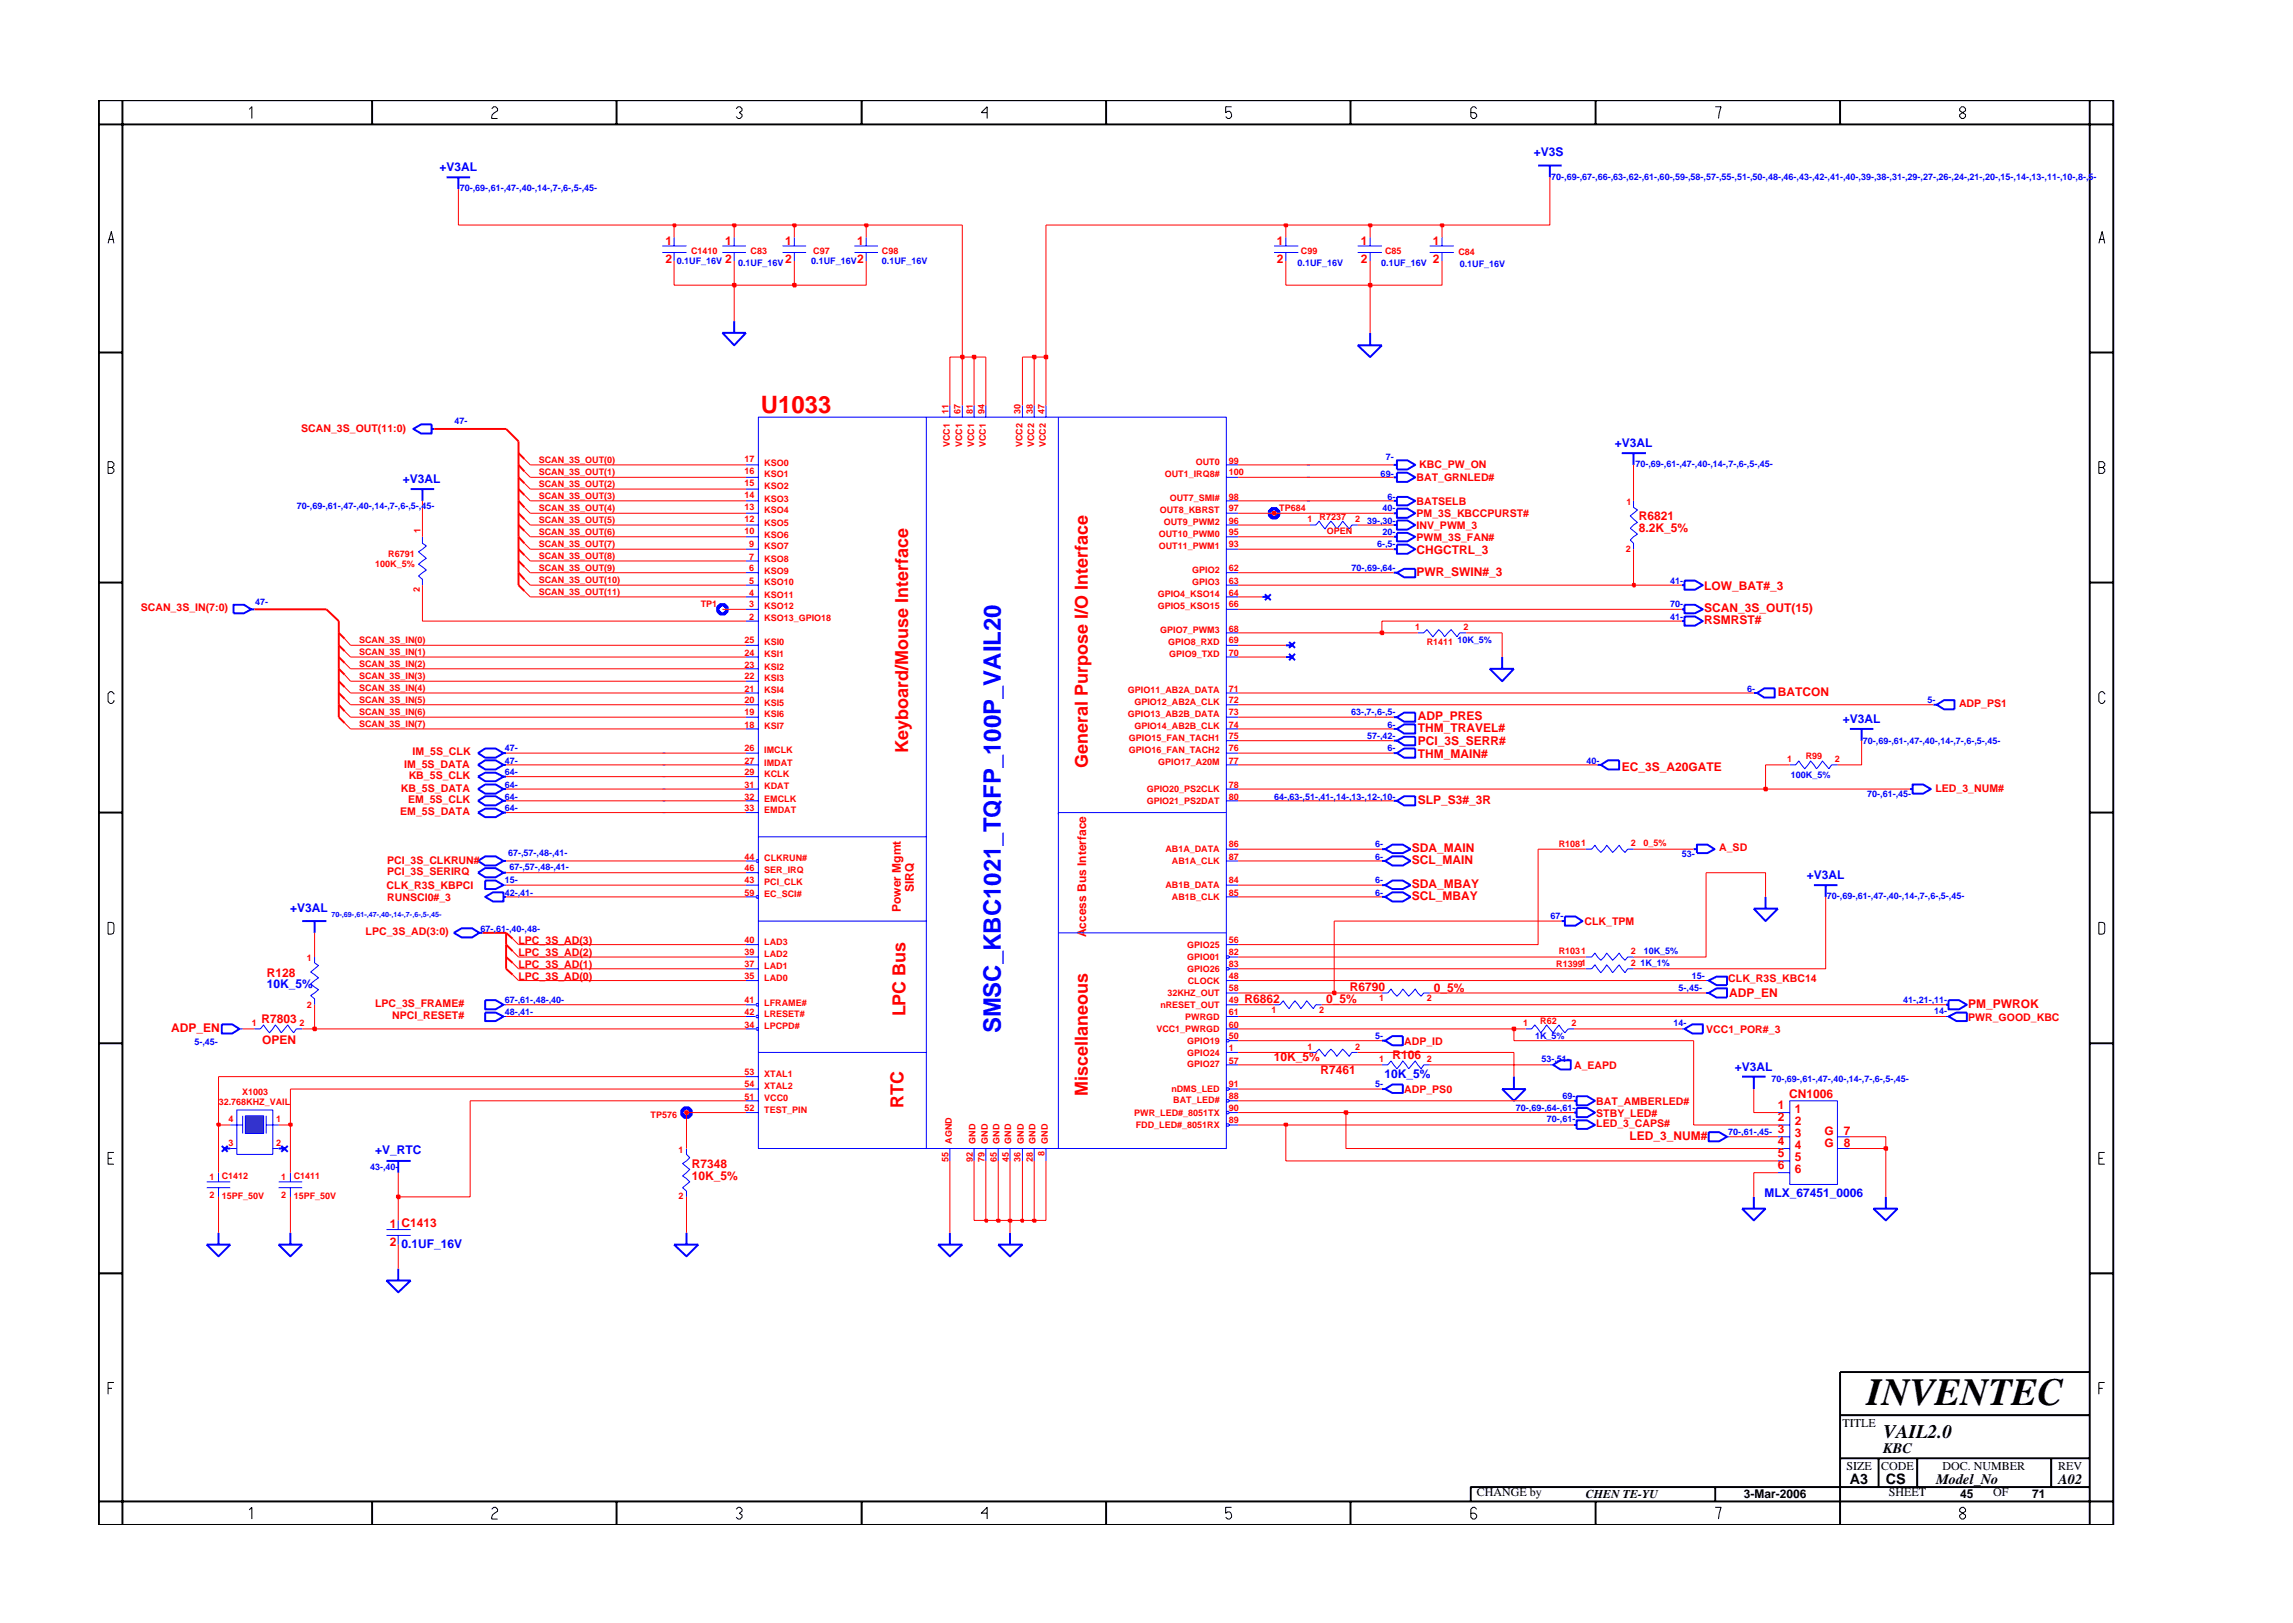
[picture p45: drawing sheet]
<svg xmlns="http://www.w3.org/2000/svg" width="297mm" height="210mm" viewBox="0 0 297 210" stroke-linecap="round" stroke-linejoin="round" font-family="sans-serif">
<defs><g id="words">
<text font-size="5" x="241.8" y="182">INVENTEC</text>
<text font-size="3.1" fill="#f00" x="98.6" y="53.5">U1033</text>
<text font-size="3.1" fill="#00f" x="129.7" y="133.9" transform="rotate(-90 129.7 133.9)">SMSC_KBC1021_TQFP_100P_VAIL20</text>
<text font-size="2.5" x="244" y="186.3">VAIL2.0</text>
<g font-size="2.3" fill="#f00">
<text x="117.6" y="97.6" transform="rotate(-90 117.6 97.6)">Keyboard/Mouse Interface</text>
<text x="140.9" y="99.4" transform="rotate(-90 140.9 99.4)">General Purpose I/O Interface</text>
<text x="117.3" y="131.7" transform="rotate(-90 117.3 131.7)">LPC Bus</text>
<text x="117" y="143.5" transform="rotate(-90 117 143.5)">RTC</text>
<text x="140.9" y="142" transform="rotate(-90 140.9 142)">Miscellaneous</text>
</g>
<g font-size="1.9">
<text x="244" y="188.2">KBC</text>
<text x="239.6" y="192.2">A3</text>
<text x="244.3" y="192.3">CS</text>
<text x="250.8" y="192.2">Model_No</text>
<text x="266.6" y="192.2">A02</text>
</g>
<g font-size="1.6" fill="#00f">
<text x="56.9" y="22.2">+V3AL</text>
<text x="198.7" y="20.3">+V3S</text>
<text x="209.2" y="57.9">+V3AL</text>
<text x="52.2" y="62.6">+V3AL</text>
<text x="238.7" y="93.7">+V3AL</text>
<text x="234.1" y="113.8">+V3AL</text>
<text x="37.6" y="118.1">+V3AL</text>
<text x="34.6" y="128">10K_5%</text>
<text x="179.3" y="139.6">10K_5%</text>
<text x="224.7" y="138.7">+V3AL</text>
<text x="48.6" y="149.5">+V_RTC</text>
<text x="228.6" y="155.1">MLX_67451_0006</text>
<text x="52" y="161.7">0.1UF_16V</text>
</g>
<g font-size="1.6" fill="#f00">
<text x="86.2" y="31.7">1</text>
<text x="86.2" y="34.1">2</text>
<text x="93.9" y="31.7">1</text>
<text x="93.9" y="34.1">2</text>
<text x="101.7" y="31.7">1</text>
<text x="101.7" y="34.1">2</text>
<text x="111" y="31.7">1</text>
<text x="111" y="34.1">2</text>
<text x="165.4" y="31.7">1</text>
<text x="165.4" y="34.1">2</text>
<text x="176.3" y="31.7">1</text>
<text x="176.3" y="34.1">2</text>
<text x="185.6" y="31.7">1</text>
<text x="185.6" y="34.1">2</text>
<text x="183.5" y="71.7">CHGCTRL_3</text>
<text x="212.3" y="67.4">R6821</text>
<text x="212.3" y="68.9">8.2K_5%</text>
<text x="183.5" y="74.6">PWR_SWIN#_3</text>
<text x="220.8" y="76.4">LOW_BAT#_3</text>
<text x="220.8" y="80.9">RSMRST#</text>
<text x="220.8" y="79.3">SCAN_3S_OUT(15)</text>
<text x="183.7" y="93.2">ADP_PRES</text>
<text x="183.7" y="94.8">THM_TRAVEL#</text>
<text x="230.3" y="90.2">BATCON</text>
<text x="183.7" y="96.5">PCI_3S_SERR#</text>
<text x="183.7" y="98.1">THM_MAIN#</text>
<text x="210.1" y="99.8">EC_3S_A20GATE</text>
<text x="183.7" y="104.2">SLP_S3#_3R</text>
<text x="182.9" y="110.3">SDA_MAIN</text>
<text x="182.9" y="111.9">SCL_MAIN</text>
<text x="116.7" y="118.1" transform="rotate(-90 116.7 118.1)">Power Mgmt</text>
<text x="118.4" y="115.6" transform="rotate(-90 118.4 115.6)">SIRQ</text>
<text x="182.9" y="115">SDA_MBAY</text>
<text x="182.9" y="116.6">SCL_MBAY</text>
<text x="140.7" y="121.4" transform="rotate(-90 140.7 121.4)">Access Bus Interface</text>
<text x="34.6" y="126.5">R128</text>
<text x="161.2" y="130">R6862</text>
<text x="171.8" y="130">0_5%</text>
<text x="174.9" y="128.4">R6790</text>
<text x="185.7" y="128.5">0_5%</text>
<text x="224" y="129.1">ADP_EN</text>
<text x="255" y="130.6">PM_PWROK</text>
<text x="22.2" y="133.7">ADP_EN</text>
<text x="33.9" y="132.5">R7803</text>
<text x="34" y="135.2">OPEN</text>
<text x="165" y="137.4">10K_5%</text>
<text x="180.4" y="137.2">R106</text>
<text x="171.1" y="139.1">R7461</text>
<text x="230.3" y="143.7">1</text>
<text x="231.8" y="142.3">CN1006</text>
<text x="211.1" y="147.7">LED_3_NUM#</text>
<text x="230.3" y="145.2">2</text>
<text x="230.3" y="146.7">3</text>
<text x="230.3" y="148.3">4</text>
<text x="230.3" y="149.9">5</text>
<text x="232.5" y="144.1">1</text>
<text x="232.5" y="145.7">2</text>
<text x="232.5" y="147.3">3</text>
<text x="232.5" y="148.8">4</text>
<text x="236.3" y="147.1">G</text>
<text x="236.3" y="148.6">G</text>
<text x="238.9" y="147.1">7</text>
<text x="238.9" y="148.6">8</text>
<text x="89.6" y="151.3">R7348</text>
<text x="89.6" y="152.9">10K_5%</text>
<text x="230.3" y="151.5">6</text>
<text x="232.5" y="150.4">5</text>
<text x="232.5" y="151.9">6</text>
<text x="50.5" y="159.1">1 C1413</text>
<text x="50.5" y="161.4">2</text>
</g>
<g font-size="1.6">
<text x="238.7" y="184.8">TITLE</text>
<text x="239.2" y="190.4">SIZE</text>
<text x="243.7" y="190.4">CODE</text>
<text x="251.6" y="190.4">DOC. NUMBER</text>
<text x="266.6" y="190.4">REV</text>
<text x="191.3" y="193.9">CHANGE by</text>
<text x="205.4" y="194.1">CHEN TE-YU</text>
<text x="225.9" y="194.1">3-Mar-2006</text>
<text x="244.7" y="193.9">SHEET</text>
<text x="253.9" y="194.1">45</text>
<text x="258.2" y="193.9">OF</text>
<text x="263.3" y="194.1">71</text>
</g>
<g font-size="1.4" fill="#f00">
<text x="39" y="55.9">SCAN_3S_OUT(11:0)</text>
<text x="183.5" y="65.4">BATSELB</text>
<text x="183.5" y="62.3">BAT_GRNLED#</text>
<text x="183.8" y="60.6">KBC_PW_ON</text>
<text x="183.5" y="67">PM_3S_KBCCPURST#</text>
<text x="183.5" y="68.5">INV_PWM_3</text>
<text x="183.5" y="70.1">PWM_3S_FAN#</text>
<text x="18.2" y="79.2">SCAN_3S_IN(7:0)</text>
<text x="253.8" y="91.6">ADP_PS1</text>
<text x="52.4" y="99.4">IM_5S_DATA</text>
<text x="52.9" y="101">KB_5S_CLK</text>
<text x="53.5" y="97.8">IM_5S_CLK</text>
<text x="51.8" y="105.6">EM_5S_DATA</text>
<text x="51.9" y="102.6">KB_5S_DATA</text>
<text x="52.9" y="104.1">EM_5S_CLK</text>
<text x="250.7" y="102.6">LED_3_NUM#</text>
<text x="50.2" y="111.9">PCI_3S_CLKRUN#</text>
<text x="50.2" y="113.4">PCI_3S_SERIRQ</text>
<text x="222.7" y="110.3">A_SD</text>
<text x="50.1" y="115.2">CLK_R3S_KBPCI</text>
<text x="50.2" y="116.7">RUNSCI0#_3</text>
<text x="205.3" y="119.8">CLK_TPM</text>
<text x="47.4" y="121.1">LPC_3S_AD(3:0)</text>
<text x="67.2" y="122.3">LPC_3S_AD(3)</text>
<text x="67.2" y="123.9">LPC_3S_AD(2)</text>
<text x="67.2" y="125.4">LPC_3S_AD(1)</text>
<text x="48.6" y="130.5">LPC_3S_FRAME#</text>
<text x="67.2" y="126.9">LPC_3S_AD(0)</text>
<text x="223.9" y="127.2">CLK_R3S_KBC14</text>
<text x="50.8" y="132">NPCI_RESET#</text>
<text x="181.9" y="135.3">ADP_ID</text>
<text x="221" y="133.8">VCC1_POR#_3</text>
<text x="255" y="132.3">PWR_GOOD_KBC</text>
<text x="181.9" y="141.6">ADP_PS0</text>
<text x="203.9" y="138.5">A_EAPD</text>
<text x="206.8" y="143.1">BAT_AMBERLED#</text>
<text x="206.8" y="146">LED_3_CAPS#</text>
<text x="206.8" y="144.6">STBY_LED#</text>
</g>
<g font-size="1.2" fill="#00f">
<text x="200.9" y="23.3">70-,69-,67-,66-,63-,62-,61-,60-,59-,58-,57-,55-,51-,50-,48-,46-,43-,42-,41-,40-,39-,38-,31-,29-,27-,26-,24-,21-,20-,15-,14-,13-,11-,10-,8-,5-</text>
<text x="59.5" y="24.8">70-,69-,61-,47-,40-,14-,7-,6-,5-,45-</text>
<text x="87.7" y="34.2">0.1UF_16V</text>
<text x="95.6" y="34.5">0.1UF_16V</text>
<text x="105.1" y="34.2">0.1UF_16V</text>
<text x="114.2" y="34.1">0.1UF_16V</text>
<text x="168.1" y="34.5">0.1UF_16V</text>
<text x="178.9" y="34.4">0.1UF_16V</text>
<text x="189.1" y="34.6">0.1UF_16V</text>
<text x="58.9" y="55">47-</text>
<text x="179.5" y="59.6">7-</text>
<text x="38.5" y="65.9">70-,69-,61-,47-,40-,14-,7-,6-,5-,45-</text>
<text x="178.9" y="61.8">69-</text>
<text x="179.8" y="64.7">6-</text>
<text x="211.9" y="60.5">70-,69-,61-,47-,40-,14-,7-,6-,5-,45-</text>
<text x="177.1" y="67.8">39-,30-</text>
<text x="178.4" y="70.9">6-,5-</text>
<text x="179.1" y="66.2">40-</text>
<text x="179.1" y="69.4">20-</text>
<text x="175.1" y="74">70-,69-,64-</text>
<text x="216.4" y="75.6">41-</text>
<text x="33.1" y="78.3">47-</text>
<text x="188.8" y="83.3">10K_5%</text>
<text x="216.4" y="80.3">41-</text>
<text x="216.4" y="78.7">70-</text>
<text x="226.3" y="89.6">6-</text>
<text x="175" y="92.7">63-,7-,6-,5-</text>
<text x="177.1" y="95.8">57-,42-</text>
<text x="179.8" y="94.3">6-</text>
<text x="249.7" y="91.1">5-</text>
<text x="65.4" y="97.3">47-</text>
<text x="65.4" y="100.4">64-</text>
<text x="65.4" y="98.9">47-</text>
<text x="179.8" y="97.3">6-</text>
<text x="205.5" y="98.9">40-</text>
<text x="232" y="100.8">100K_5%</text>
<text x="241.3" y="96.3">70-,69-,61-,47-,40-,14-,7-,6-,5-,45-</text>
<text x="65.4" y="103.6">64-</text>
<text x="65.4" y="102.1">64-</text>
<text x="65.4" y="105.1">64-</text>
<text x="165.1" y="103.6">64-,63-,51-,41-,14-,13-,12-,10-</text>
<text x="241.9" y="103.3">70-,61-,45-</text>
<text x="65.8" y="110.9">67-,57-,48-,41-</text>
<text x="66" y="112.8">67-,57-,48-,41-</text>
<text x="178.1" y="111.4">6-</text>
<text x="178.1" y="109.8">6-</text>
<text x="217.9" y="111.1">53-</text>
<text x="65.4" y="116">42-,41-</text>
<text x="65.4" y="114.4">15-</text>
<text x="178.1" y="114.4">6-</text>
<text x="178.1" y="116">6-</text>
<text x="200.9" y="119.1">67-</text>
<text x="236.7" y="116.5">70-,69-,61-,47-,40-,14-,7-,6-,5-,45-</text>
<text x="62.3" y="120.7">67-,61-,40-,48-</text>
<text x="212.5" y="125.1">1K_1%</text>
<text x="212.9" y="123.6">10K_5%</text>
<text x="65.4" y="130">67-,61-,48-,40-</text>
<text x="65.4" y="131.5">48-,41-</text>
<text x="217.5" y="128.4">5-,45-</text>
<text x="219.1" y="126.8">15-</text>
<text x="246.6" y="130">41-,21-,11-</text>
<text x="250.6" y="131.4">14-</text>
<text x="25.2" y="135.4">5-,45-</text>
<text x="178.1" y="134.6">5-</text>
<text x="198.9" y="134.6">1K_5%</text>
<text x="199.7" y="137.5">53-,51-</text>
<text x="216.8" y="132.9">14-</text>
<text x="178.1" y="140.8">5-</text>
<text x="196.4" y="144">70-,69-,64-,61-</text>
<text x="202.4" y="142.4">69-</text>
<text x="229.5" y="140.2">70-,69-,61-,47-,40-,14-,7-,6-,5-,45-</text>
<text x="200.4" y="145.3">70-,61-</text>
<text x="223.9" y="147.1">70-,61-,45-</text>
<text x="48" y="151.5">43-,40-</text>
</g>
<g font-size="1.2" fill="#f00">
<text x="89.5" y="33">C1410</text>
<text x="97.2" y="32.9">C83</text>
<text x="105.4" y="33">C97</text>
<text x="114.2" y="32.9">C98</text>
<text x="168.5" y="33">C99</text>
<text x="179.4" y="33">C85</text>
<text x="188.9" y="33">C84</text>
<text x="122.9" y="53.6" transform="rotate(-90 122.9 53.6)">11</text>
<text x="124.4" y="53.6" transform="rotate(-90 124.4 53.6)">67</text>
<text x="126" y="53.6" transform="rotate(-90 126 53.6)">81</text>
<text x="127.5" y="53.6" transform="rotate(-90 127.5 53.6)">94</text>
<text x="132.2" y="53.6" transform="rotate(-90 132.2 53.6)">30</text>
<text x="133.8" y="53.6" transform="rotate(-90 133.8 53.6)">38</text>
<text x="135.3" y="53.6" transform="rotate(-90 135.3 53.6)">47</text>
<text x="69.8" y="60">SCAN_3S_OUT(0)</text>
<text x="96.5" y="59.9">17</text>
<text x="123" y="57.9" transform="rotate(-90 123 57.9)">VCC1</text>
<text x="124.7" y="57.9" transform="rotate(-90 124.7 57.9)">VCC1</text>
<text x="126.2" y="57.9" transform="rotate(-90 126.2 57.9)">VCC1</text>
<text x="127.7" y="57.9" transform="rotate(-90 127.7 57.9)">VCC1</text>
<text x="132.4" y="57.9" transform="rotate(-90 132.4 57.9)">VCC2</text>
<text x="134" y="57.9" transform="rotate(-90 134 57.9)">VCC2</text>
<text x="135.5" y="57.9" transform="rotate(-90 135.5 57.9)">VCC2</text>
<text x="69.8" y="61.5">SCAN_3S_OUT(1)</text>
<text x="69.8" y="63.1">SCAN_3S_OUT(2)</text>
<text x="69.8" y="64.6">SCAN_3S_OUT(3)</text>
<text x="96.5" y="61.4">16</text>
<text x="96.5" y="62.9">15</text>
<text x="96.5" y="64.5">14</text>
<text x="99" y="60.3">KSO0</text>
<text x="99" y="61.9">KSO1</text>
<text x="99" y="63.4">KSO2</text>
<text x="99" y="65">KSO3</text>
<text x="150.9" y="61.8">OUT1_IRQ8#</text>
<text x="151.5" y="64.9">OUT7_SMI#</text>
<text x="154.9" y="60.2">OUT0</text>
<text x="159.2" y="60.1">99</text>
<text x="159.2" y="61.6">100</text>
<text x="159.2" y="64.7">98</text>
<text x="210.7" y="65.5">1</text>
<text x="54.5" y="69.1" transform="rotate(-90 54.5 69.1)">1</text>
<text x="69.8" y="66.2">SCAN_3S_OUT(4)</text>
<text x="69.8" y="67.8">SCAN_3S_OUT(5)</text>
<text x="69.8" y="69.3">SCAN_3S_OUT(6)</text>
<text x="69.8" y="70.8">SCAN_3S_OUT(7)</text>
<text x="96.5" y="69.2">10</text>
<text x="96.5" y="66.1">13</text>
<text x="96.5" y="67.7">12</text>
<text x="97.1" y="70.9">9</text>
<text x="99" y="68.1">KSO5</text>
<text x="99" y="69.6">KSO6</text>
<text x="99" y="71.2">KSO7</text>
<text x="99" y="66.5">KSO4</text>
<text x="150.1" y="69.5">OUT10_PWM0</text>
<text x="150.1" y="71.1">OUT11_PWM1</text>
<text x="150.2" y="66.5">OUT8_KBRST</text>
<text x="150.8" y="68">OUT9_PWM2</text>
<text x="159.2" y="69.4">95</text>
<text x="159.2" y="70.9">93</text>
<text x="159.2" y="66.2">97</text>
<text x="159.2" y="67.8">96</text>
<text x="165.7" y="66.2">TP684</text>
<text x="169.4" y="67.7">1</text>
<text x="170.9" y="67.4">R7237</text>
<text x="171.9" y="69.1">OPEN</text>
<text x="175.5" y="67.7">2</text>
<text x="210.6" y="71.5">2</text>
<text x="48.6" y="73.5">100K_5%</text>
<text x="50.3" y="72.1">R6791</text>
<text x="54.4" y="76.7" transform="rotate(-90 54.4 76.7)">2</text>
<text x="69.8" y="72.4">SCAN_3S_OUT(8)</text>
<text x="69.8" y="73.9">SCAN_3S_OUT(9)</text>
<text x="69.8" y="75.5">SCAN_3S_OUT(10)</text>
<text x="69.8" y="77.1">SCAN_3S_OUT(11)</text>
<text x="97.1" y="72.5">7</text>
<text x="97.1" y="74">6</text>
<text x="97.1" y="75.6">5</text>
<text x="97.1" y="77.2">4</text>
<text x="99" y="72.8">KSO8</text>
<text x="99" y="74.3">KSO9</text>
<text x="99" y="75.8">KSO10</text>
<text x="99" y="77.4">KSO11</text>
<text x="150" y="77.3">GPIO4_KSO14</text>
<text x="154.5" y="75.8">GPIO3</text>
<text x="154.5" y="74.2">GPIO2</text>
<text x="159.2" y="75.6">63</text>
<text x="159.2" y="77.2">64</text>
<text x="159.2" y="74">62</text>
<text x="46.5" y="83.3">SCAN_3S_IN(0)</text>
<text x="90.8" y="78.7">TP1</text>
<text x="96.5" y="83.3">25</text>
<text x="97.1" y="78.7">3</text>
<text x="97.1" y="80.3">2</text>
<text x="99" y="79">KSO12</text>
<text x="99" y="80.5">KSO13_GPIO18</text>
<text x="99" y="83.6">KSI0</text>
<text x="150" y="78.9">GPIO5_KSO15</text>
<text x="150.3" y="82">GPIO7_PWM3</text>
<text x="151.3" y="83.6">GPIO8_RXD</text>
<text x="159.2" y="78.7">66</text>
<text x="159.2" y="81.8">68</text>
<text x="159.2" y="83.3">69</text>
<text x="183.3" y="81.6">1</text>
<text x="184.8" y="83.5">R1411</text>
<text x="189.6" y="81.6">2</text>
<text x="46.5" y="84.9">SCAN_3S_IN(1)</text>
<text x="46.5" y="86.4">SCAN_3S_IN(2)</text>
<text x="46.5" y="87.9">SCAN_3S_IN(3)</text>
<text x="46.5" y="89.5">SCAN_3S_IN(4)</text>
<text x="96.5" y="84.9">24</text>
<text x="96.5" y="86.5">23</text>
<text x="96.5" y="88">22</text>
<text x="96.5" y="89.6">21</text>
<text x="99" y="85.1">KSI1</text>
<text x="99" y="86.7">KSI2</text>
<text x="99" y="88.3">KSI3</text>
<text x="99" y="89.8">KSI4</text>
<text x="146.1" y="89.8">GPIO11_AB2A_DATA</text>
<text x="151.5" y="85.1">GPIO9_TXD</text>
<text x="159.2" y="84.9">70</text>
<text x="159.2" y="89.6">71</text>
<text x="46.5" y="92.6">SCAN_3S_IN(6)</text>
<text x="46.5" y="94.2">SCAN_3S_IN(7)</text>
<text x="46.5" y="91">SCAN_3S_IN(5)</text>
<text x="96.5" y="94.3">18</text>
<text x="96.5" y="91.1">20</text>
<text x="96.5" y="92.7">19</text>
<text x="99" y="94.4">KSI7</text>
<text x="99" y="91.4">KSI5</text>
<text x="99" y="92.9">KSI6</text>
<text x="146.1" y="92.9">GPIO13_AB2B_DATA</text>
<text x="146.2" y="96">GPIO15_FAN_TACH1</text>
<text x="146.9" y="91.3">GPIO12_AB2A_CLK</text>
<text x="146.9" y="94.4">GPIO14_AB2B_CLK</text>
<text x="159.2" y="91.1">72</text>
<text x="159.2" y="92.7">73</text>
<text x="159.2" y="94.3">74</text>
<text x="159.2" y="95.8">75</text>
<text x="96.5" y="97.3">26</text>
<text x="96.5" y="98.9">27</text>
<text x="96.5" y="100.4">29</text>
<text x="99" y="97.6">IMCLK</text>
<text x="99" y="99.2">IMDAT</text>
<text x="99" y="100.7">KCLK</text>
<text x="146.2" y="97.6">GPIO16_FAN_TACH2</text>
<text x="150.1" y="99.1">GPIO17_A20M</text>
<text x="159.2" y="97.3">76</text>
<text x="159.2" y="98.9">77</text>
<text x="231.5" y="98.7">1</text>
<text x="233.9" y="98.3">R99</text>
<text x="237.7" y="98.7">2</text>
<text x="96.5" y="102.1">31</text>
<text x="96.5" y="103.6">32</text>
<text x="96.5" y="105.1">33</text>
<text x="99" y="102.2">KDAT</text>
<text x="99" y="103.8">EMCLK</text>
<text x="99" y="105.4">EMDAT</text>
<text x="148.6" y="102.6">GPIO20_PS2CLK</text>
<text x="148.6" y="104.2">GPIO21_PS2DAT</text>
<text x="159.2" y="103.6">80</text>
<text x="159.2" y="102.1">78</text>
<text x="96.5" y="112.9">46</text>
<text x="96.5" y="111.4">44</text>
<text x="99" y="113.2">SER_IRQ</text>
<text x="99" y="111.5">CLKRUN#</text>
<text x="151" y="110.3">AB1A_DATA</text>
<text x="151.8" y="111.9">AB1A_CLK</text>
<text x="159.2" y="109.8">86</text>
<text x="159.2" y="111.4">87</text>
<text x="201.9" y="109.8">R1081</text>
<text x="211.3" y="109.6">2</text>
<text x="212.9" y="109.6">0_5%</text>
<text x="96.5" y="114.4">43</text>
<text x="96.5" y="116">59</text>
<text x="99" y="114.7">PCI_CLK</text>
<text x="99" y="116.2">EC_SCI#</text>
<text x="151" y="115">AB1B_DATA</text>
<text x="151.8" y="116.6">AB1B_CLK</text>
<text x="159.2" y="116">85</text>
<text x="159.2" y="114.4">84</text>
<text x="39.7" y="124.5">1</text>
<text x="96.5" y="125.3">37</text>
<text x="96.5" y="123.7">39</text>
<text x="96.5" y="122.2">40</text>
<text x="99" y="125.5">LAD1</text>
<text x="99" y="124">LAD2</text>
<text x="99" y="122.5">LAD3</text>
<text x="153.8" y="122.8">GPIO25</text>
<text x="153.8" y="125.9">GPIO26</text>
<text x="153.8" y="124.3">GPIO01</text>
<text x="159.2" y="122.2">56</text>
<text x="159.2" y="125.3">83</text>
<text x="159.2" y="123.7">82</text>
<text x="201.6" y="125.3">R13991</text>
<text x="201.9" y="123.6">R1031</text>
<text x="211.3" y="123.6">2</text>
<text x="211.3" y="125.1">2</text>
<text x="39.7" y="130.6">2</text>
<text x="96.5" y="131.5">42</text>
<text x="96.5" y="126.9">35</text>
<text x="96.5" y="130">41</text>
<text x="99" y="131.8">LRESET#</text>
<text x="99" y="127.1">LAD0</text>
<text x="99" y="130.3">LFRAME#</text>
<text x="150.3" y="130.6">nRESET_OUT</text>
<text x="151.2" y="129">32KHZ_OUT</text>
<text x="153.9" y="127.5">CLOCK</text>
<text x="159.2" y="131.5">61</text>
<text x="159.2" y="130">49</text>
<text x="159.2" y="126.9">48</text>
<text x="159.2" y="128.4">58</text>
<text x="164.7" y="131.3">1</text>
<text x="170.9" y="131.3">2</text>
<text x="178.7" y="129.7">1</text>
<text x="184.9" y="129.7">2</text>
<text x="32.6" y="133">1</text>
<text x="38.8" y="132.9">2</text>
<text x="96.5" y="133.1">34</text>
<text x="99" y="133.3">LPCPD#</text>
<text x="149.8" y="133.6">VCC1_PWRGD</text>
<text x="153.5" y="132.1">PWRGD</text>
<text x="153.8" y="136.8">GPIO24</text>
<text x="153.8" y="135.2">GPIO19</text>
<text x="159.2" y="136.2">1</text>
<text x="159.2" y="137.8">57</text>
<text x="159.2" y="133.1">60</text>
<text x="159.2" y="134.6">50</text>
<text x="169.4" y="136">1</text>
<text x="175.5" y="136">2</text>
<text x="178.7" y="137.6">1</text>
<text x="184.9" y="137.5">2</text>
<text x="197.3" y="133">1</text>
<text x="199.5" y="132.7">R62</text>
<text x="203.6" y="132.9">2</text>
<text x="28.3" y="143.2">32.768KHZ_VAIL</text>
<text x="31.4" y="141.8">X1003</text>
<text x="96.5" y="140.8">54</text>
<text x="96.5" y="144">52</text>
<text x="96.5" y="142.4">51</text>
<text x="96.5" y="139.3">53</text>
<text x="99" y="139.6">XTAL1</text>
<text x="99" y="141.1">XTAL2</text>
<text x="99" y="142.6">VCC0</text>
<text x="151.7" y="141.4">nDMS_LED</text>
<text x="152" y="142.9">BAT_LED#</text>
<text x="153.8" y="138.3">GPIO27</text>
<text x="159.2" y="140.8">91</text>
<text x="159.2" y="144">90</text>
<text x="159.2" y="142.4">88</text>
<text x="29.6" y="148.4">3</text>
<text x="29.6" y="145.3">4</text>
<text x="35.8" y="145.3">1</text>
<text x="35.8" y="148.4">2</text>
<text x="84.3" y="144.9">TP576</text>
<text x="87.9" y="149.4">1</text>
<text x="99" y="144.2">TEST_PIN</text>
<text x="123.3" y="148.2" transform="rotate(-90 123.3 148.2)">AGND</text>
<text x="126.4" y="148.2" transform="rotate(-90 126.4 148.2)">GND</text>
<text x="128" y="148.2" transform="rotate(-90 128 148.2)">GND</text>
<text x="129.5" y="148.2" transform="rotate(-90 129.5 148.2)">GND</text>
<text x="131" y="148.2" transform="rotate(-90 131 148.2)">GND</text>
<text x="132.6" y="148.2" transform="rotate(-90 132.6 148.2)">GND</text>
<text x="134.1" y="148.2" transform="rotate(-90 134.1 148.2)">GND</text>
<text x="135.3" y="149.8" transform="rotate(-90 135.3 149.8)">8</text>
<text x="135.7" y="148.2" transform="rotate(-90 135.7 148.2)">GND</text>
<text x="146.9" y="144.6">PWR_LED#_8051TX</text>
<text x="147.1" y="146.1">FDD_LED#_8051RX</text>
<text x="159.2" y="145.5">89</text>
<text x="27.1" y="152.9">1</text>
<text x="27.1" y="155.2">2</text>
<text x="28.7" y="155.4">15PF_50V</text>
<text x="28.7" y="152.7">C1412</text>
<text x="36.4" y="152.9">1</text>
<text x="36.4" y="155.2">2</text>
<text x="38" y="152.7">C1411</text>
<text x="38" y="155.4">15PF_50V</text>
<text x="87.9" y="155.4">2</text>
<text x="122.9" y="150.6" transform="rotate(-90 122.9 150.6)">55</text>
<text x="126" y="150.6" transform="rotate(-90 126 150.6)">92</text>
<text x="127.5" y="150.6" transform="rotate(-90 127.5 150.6)">79</text>
<text x="129.1" y="150.6" transform="rotate(-90 129.1 150.6)">65</text>
<text x="130.7" y="150.6" transform="rotate(-90 130.7 150.6)">45</text>
<text x="132.2" y="150.6" transform="rotate(-90 132.2 150.6)">36</text>
<text x="133.8" y="150.6" transform="rotate(-90 133.8 150.6)">28</text>
</g>
<text font-size=".9" fill="#00f" x="43" y="118.8">70-,69-,61-,47-,40-,14-,7-,6-,5-,45-</text>
</g></defs>
<g fill="none" stroke="#00f" stroke-width=".13">
<path d="M85.8 31.9h3.1M85.8 32.7h3.1M87.3 30.8v1.1M87.3 32.7v1.1M101.4 31.9h3M101.4 32.7h3M102.9 30.8v1.1M102.9 32.7v1.1M110.7 31.9h3M110.7 32.7h3M112.2 30.8v1.1M112.2 32.7v1.1"/>
<path d="M165 31.9h3.2M165 32.7h3.2M166.6 30.8v1.1M166.6 32.7v1.1M175.9 31.9h3.1M175.9 32.7h3.1M177.5 30.8v1.1M177.5 32.7v1.1M185.2 31.9h3.1M185.2 32.7h3.1M186.8 30.8v1.1M186.8 32.7v1.1"/>
<path d="M98.2 54h60.7v94.8h-60.7zM120 54v65.3M123 52.5v1.5M124.7 52.5v1.5M126.2 52.5v1.5M127.7 52.5v1.5M132.4 52.5v1.5M134 52.5v1.5M135.5 52.5v1.5M137.1 54v94.8M54.7 69.5v.9l.5 .3-1 .8 1 .8-1 .8 1 .8-1 .7 .5 .4v.8M96.6 60.2h1.6"/>
<path d="M96.6 61.8h1.6M96.6 63.4h1.6M96.6 64.9h1.6M96.6 66.5h1.6M96.6 68h1.6M96.6 69.5h1.6M96.6 71.1h1.6M96.6 72.7h1.6M96.6 74.2h1.6M96.6 75.8h1.6M96.6 77.3h1.6M96.6 78.9h1.6"/>
<path d="M158.9 60.2h1.5M158.9 61.8h1.5M158.9 64.9h1.5M158.9 66.5h1.5M158.9 68h1.5M158.9 69.5h1.5M158.9 71.1h1.5M158.9 74.2h1.5M158.9 75.8h1.5M158.9 77.3h1.5M158.9 78.9h1.5M169.3 60.2h.4"/>
<path d="M169.3 61.8h.4M169.3 64.9h.4M169.7 68h.8l.4-.5 .7 1 .8-1 .8 1 .7-1 .9 1 .3-.5h.8M211.6 64.9v.8l.5 .4-.9 .7 .9 .9-.9 .7 .9 .8-.9 .8 .4 .4v.7M85.8 97.6h.4M85.8 99.1h.4M96.6 80.5h1.6M96.6 83.6h1.6M96.6 85.1h1.6M96.6 86.6h1.6M96.6 88.3h1.6M96.6 89.8h1.6"/>
<path d="M96.6 91.3h1.6M96.6 92.9h1.6M96.6 94.4h1.6M96.6 97.6h1.6M96.6 99.1h1.6M158.9 83.6h1.5M158.9 85.1h1.5M158.9 89.8h1.5M158.9 91.3h1.5M158.9 92.9h1.5M158.9 94.4h1.5M158.9 97.6h1.5"/>
<path d="M158.9 99.1h1.5M158.9 82h1.5M158.9 96h1.5M183.7 82h.7l.5-.4 .7 .9 .8-.9 .7 .9 .9-.9 .8 .9 .3-.5h.8M231.8 99.1h.8l.4-.5 .8 1 .8-1 .7 1 .8-1 .8 1 .4-.5h.7M85.8 102.2h.4M85.8 100.6h.4M85.8 103.7h.4M85.8 105.3h.4M96.6 102.2h1.6M96.6 100.6h1.6M96.6 103.7h1.6"/>
<path d="M96.6 105.3h1.6M96.6 111.5h1.2M96.6 116.2h1.2M96.6 113.1h1.6M96.6 114.7h1.6M98.2 108.4h21.8M98.2 119.3h21.8M120 119.3v17h-21.8M137.1 105.3h21.8M158.9 102.2h1.5M158.9 103.7h1.5M158.9 111.5h1.5"/>
<path d="M158.9 116.2h1.5M158.9 114.7h1.5M158.9 110h1.5M205.4 110h.8l.4-.5 .8 .9 .7-.9 .8 .9 .8-.9 .8 .9 .3-.4h.8M31 133.3h.4M33 133.3h.7l.4-.5 .8 1 .8-1 .7 1 .9-1 .7 1 .4-.5h.7M65.2 130.2h.4M65.2 131.7h.4M96.6 124h1.6M96.6 122.4h1.6M96.6 125.5h1.6M96.6 127h1.6"/>
<path d="M96.6 130.2h1.2M96.6 131.7h1.2M96.6 133.3h1.2M96.6 139.5h1.6M120 136.3v12.5M137.1 120.8h21.8M158.9 122.4h1.5M158.9 127h1.5M158.9 130.2h1.5M158.9 131.7h1.5M158.9 133.3h1.5M158.9 128.6h1.5"/>
<path d="M158.9 136.3h1.5M158.9 138h1.5M159.2 124h1.2M159.2 125.5h1.2M159.2 134.8h1.2M165 130.2h.8l.4-.5 .8 1 .8-1 .7 1 .8-1 .8 1 .4-.5h.7M169.7 136.3h.8l.4-.4 .7 .9 .8-.9 .8 .9 .7-.9 .9 .9 .3-.5h.8M179 128.6h.8l.4-.5 .8 1 .7-1 .8 1 .8-1 .8 1 .3-.5h.8M179 138h.8l.4-.6 .8 1.1 .7-1.1 .8 1.1 .8-1.1 .8 1.1 .3-.5h.8M197.6 133.3h.8l.4-.5 .8 1 .7-1 .9 1 .8-1 .7 1 .4-.5h.8M205.4 124h.8l.4-.5 .8 .9 .7-.9 .8 .9 .8-.9 .8 .9 .3-.4h.8M205.4 125.5h.8l.4-.5 .8 1 .7-1 .8 1 .8-1 .8 1 .3-.5h.8"/>
<path d="M217.9 133.3h.3M221 127h.3M252.1 131.7h.3M26.8 153.1h3M26.8 153.9h3M28.3 151.9v1.2M28.3 153.9v1.2M29.8 145.7h1.6M30.7 143.8h4.6v5.7h-4.6zM31.4 144.6v2.2M34.5 145.7h1.6M34.5 144.6v2.2"/>
<path d="M36.1 153.1h3M36.1 153.9h3M37.6 151.9v1.2M37.6 153.9v1.2M50.1 159.3h3.1M51.6 158.1v1.2M88.9 148.8v.7l.5 .5-1 .7 1 .8-1 .8 1 .8-1 .8 .5 .4v.8M96.6 141.1h1.6M96.6 142.6h1.6M96.6 144.1h1.6M123 148.8v1.6M126.2 148.8v1.6"/>
<path d="M127.7 148.8v1.6M129.3 148.8v1.6M130.8 148.8v1.6M132.4 148.8v1.6M134 148.8v1.6M135.5 148.8v1.6M159.2 141.1h1.2M159.2 142.6h1.2M159.2 144.1h1.2M159.2 145.7h1.2M223.7 147.3h.4M230.3 144.1h1.5"/>
<path d="M230.3 145.7h1.5M230.3 148.8h1.5M230.3 147.3h1.5M230.3 151.9h1.5M230.3 150.4h1.5M231.8 142.6h6.2v10.8h-6.2zM238 148.8h1.6M238 147.3h1.6M50.1 160h3.1M51.6 160v1.2"/>
<circle cx="98.1" cy="116.2" r=".17"/>
<circle cx="98.1" cy="111.5" r=".17"/>
<circle cx="98.1" cy="131.7" r=".17"/>
<circle cx="98.1" cy="133.3" r=".17"/>
<circle cx="98.1" cy="130.2" r=".17"/>
<circle cx="159.1" cy="124" r=".17"/>
<circle cx="159.1" cy="125.5" r=".17"/>
<circle cx="159.1" cy="134.8" r=".17"/>
<circle cx="159.1" cy="144.1" r=".17"/>
<circle cx="159.1" cy="141.1" r=".17"/>
<circle cx="159.1" cy="145.7" r=".17"/>
<circle cx="159.1" cy="142.6" r=".17"/>
</g>
<g fill="none" stroke="#00f" stroke-width=".25">
<path d="M57.9 23h3M59.4 23v1.5M199.2 21.4h3.1M200.8 21.4v1.6M53.5 55.6l1.1-.6h1.3v1.2h-1.3zM55.9 55.6h.3M175.9 44.7h3.1l-1.5 1.6zM177.5 43.1v1.6M181 59.6h1.3l1 .6-1 .6h-1.3zM210.1 58.7h3.1M211.6 58.7v1.5M30.3 78.3h1.3l.9 .6-.9 .5h-1.3z"/>
<path d="M32.5 78.9h.5M53.2 63.4h3M54.7 63.4v1.5M163.5 77.3h.8M163.9 77l.7 .8M164.6 77l-.7 .8M180.5 71.1h.5M180.5 68h.5M180.5 69.5h.5M180.5 60.2h.5M180.5 61.8h.5M180.5 64.9h.5"/>
<path d="M181 70.6h1.3l1 .5-1 .6h-1.3zM181 67.4h1.3l1 .6-1 .6h-1.3zM181 69h1.3l1 .5-1 .6h-1.3zM181 61.2h1.3l1 .6-1 .6h-1.3zM181 64.4h1.3l1 .5-1 .6h-1.3zM217.9 78.9h.3M217.9 75.8h.3M218.2 78.3h1.4l1 .6-1 .5h-1.4zM218.2 75.2h1.4l1 .6-1 .6h-1.4zM218.2 79.9h1.4l1 .6-1 .6h-1.4zM61.9 99.1l1-.6h1.3l1 .6-1 .6h-1.3zM61.9 97.6l1-.6h1.3l1 .6-1 .6h-1.3z"/>
<path d="M65.2 99.1h.4M65.2 97.6h.4M166.6 83.6h.7M167 83.2l.8 .7M167.8 83.2l-.8 .7M180.5 92.9h.5M180.5 97.6h.5M180.5 96h.5M181 92.9l.9-.6h1.4v1.2h-1.4zM181 97.6l.9-.6h1.4v1.2h-1.4zM181 96l.9-.6h1.4v1.1h-1.4zM193 86.6h3.1l-1.5 1.7z"/>
<path d="M194.6 85.1v1.5M207 99.1h.4M207.4 99.1l.9-.6h1.4v1.2h-1.4zM217.9 80.5h.3M239.6 94.4h3.1M241.2 94.4v1.6M250.5 91.3h.4M250.9 91.3l.9-.6h1.4v1.2h-1.4zM39.1 119.3h3.2M40.8 119.3v1.5M61.9 100.6l1-.5h1.3l1 .5-1 .6h-1.3zM61.9 113.1l1-.6h1.3l1 .6-1 .6h-1.3z"/>
<path d="M61.9 103.7l1-.5h1.3l1 .5-1 .6h-1.3zM61.9 102.2l1-.6h1.3l1 .6-1 .6h-1.3zM61.9 111.5l1-.6h1.3l1 .6-1 .6h-1.3zM62.9 116.2l1-.6h1.3v1.2h-1.3zM65.2 103.7h.4M65.2 100.6h.4M65.2 116.2h.4M65.2 113.1h.4M65.2 111.5h.4M65.2 102.2h.4M179 110h.4M179 116.2h.4"/>
<path d="M179 114.7h.4M179 111.5h.4M179.4 110l1-.6h1.3l1 .6-1 .5h-1.3zM179.4 116.2l1-.6h1.3l1 .6-1 .6h-1.3zM179.4 114.7l1-.6h1.3l1 .6-1 .5h-1.3zM179.4 111.5l1-.6h1.3l1 .6-1 .6h-1.3zM180.5 103.7h.5M181 103.7l.9-.5h1.4v1.1h-1.4zM202.3 119.3h.4M202.7 118.7h1.4l.9 .6-.9 .6h-1.4zM235 114.7h3M236.5 114.7v1.5"/>
<path d="M247.4 102.2h.4M247.8 101.6h1.3l1 .6-1 .6h-1.3zM28.7 132.7h1.4l.9 .6-.9 .6h-1.4zM58.8 120.8l1-.5h1.4l.9 .5-.9 .6h-1.4zM62.1 120.8h.4M62.9 129.6h1.3l1 .6-1 .6h-1.3zM62.9 131.2h1.3l1 .5-1 .6h-1.3zM179 134.8h.4M179.4 134.8l1-.6h1.3v1.2h-1.3zM218.2 133.3l1-.6h1.4v1.2h-1.4zM221 128.6h.3M221.3 127l1.1-.5h1.3v1.1h-1.3z"/>
<path d="M221.3 128.6l1.1-.6h1.3v1.2h-1.3zM225.7 139.5h3M227.2 139.5v1.6M252.4 131.7l1-.5h1.4v1.1h-1.4zM28.7 148.4l.8 .8M29.1 148.8h.7M29.5 148.4l-.8 .8M88.9 159.7v1.5M123 159.7v1.5M179 141.1h.4M179.4 141.1l1-.6h1.3v1.1h-1.3zM203.9 144.1h.3"/>
<path d="M203.9 142.6h.3M203.9 145.7h.3M204.2 143.5h1.4l1 .6-1 .6h-1.4zM204.2 142h1.4l1 .6-1 .6h-1.4zM204.2 145.1h1.4l1 .6-1 .5h-1.4zM221.3 146.7h1.4l1 .6-1 .6h-1.4zM242.7 156.6h3.1l-1.5 1.5zM244.3 155.1v1.5M87.3 161.2h3.2l-1.6 1.6zM121.5 161.2h3.2l-1.7 1.6z"/>
</g>
<g fill="none" stroke="#f00" stroke-width=".13">
<path d="M67.9 59.5l.8 .7M67.9 73.4l.8 .8M67.9 62.6l.8 .8M67.9 70.4l.8 .7M67.9 76.6l.8 .7M67.9 67.3l.8 .7M67.9 65.7l.8 .8M67.9 61.1l.8 .7M44.6 92.1l.8 .8M44.6 93.7l.8 .7M44.6 89l.8 .8M44.6 85.9l.8 .7"/>
<path d="M44.6 90.5l.8 .8M44.6 87.4l.8 .9M44.6 82.7l.8 .9M66.4 123.2l.8 .8M66.4 121.6l.8 .8M66.4 124.7l.8 .8"/>
</g>
<g fill="none" stroke="#f00" stroke-width=".25">
<path d="M67.2 58.7l.7 .8M67.2 72.7l.7 .7M67.2 61.8l.7 .8M67.2 69.5l.7 .9M67.2 75.8l.7 .8M67.2 66.5l.7 .8M67.2 64.9l.7 .8M67.2 60.2l.7 .9M43.9 91.3l.7 .8M43.9 92.9l.7 .8M43.9 88.3l.7 .7M43.9 85.1l.7 .8"/>
<path d="M43.9 89.8l.7 .7M43.9 86.6l.7 .8M43.9 82l.7 .7M65.6 122.4l.8 .8M65.6 120.8l.8 .8M65.6 124l.8 .7"/>
</g>
<path d="M93 78.7l.3-.4h.5l.4 .4v.5l-.4 .3h-.5l-.3-.3zM164.5 66.2l.3-.3h.5l.3 .3v.5l-.3 .4h-.5l-.3-.4v-.5zM88.6 143.6l.1-.1h.5l.3 .4v.5l-.3 .3h-.5l-.4-.3v-.5z" fill="none" stroke="#00f" stroke-width=".42"/>
<path d="M31.8 144.6h2.3v2.2h-2.3z" fill="#3c3cc8"/>
<path d="M93.6 31.9h3M93.6 32.7h3M95.1 30.8v1.1M95.1 32.7v1.1M65.2 114.7h.4M40.8 124v.7l.5 .4-1.1 .8 1.1 .8-1.1 .8 1.1 .7-1.1 .8 .6 .4v.8M200.8 138h.4M29.8 148.8h.9M31.8 144.6h2.3v2.2h-2.3zM35.3 148.8h.8" fill="none" stroke="#00f" stroke-width=".13"/>
<g fill="none" stroke="#00f" stroke-width=".25">
<path d="M93.6 43.1h3l-1.5 1.6zM95.1 41.6v1.5M180.5 66.5h.5M180.5 74.2h.5M181 65.9h1.3l1 .6-1 .6h-1.3zM181 74.2l.9-.5h1.4v1.1h-1.4zM166.6 85.1h.7M167 84.7l.8 .8M167.8 84.7l-.8 .8M180.5 94.4h.5M181 94.4l.9-.6h1.4v1.2h-1.4zM227.2 89.8h.4"/>
<path d="M227.6 89.8l.9-.6h1.4v1.2h-1.4zM61.9 105.3l1-.5h1.3l1 .5-1 .6h-1.3zM62.9 114.1h1.3l1 .6-1 .5h-1.3zM65.2 105.3h.4M219.4 110h.4M219.8 109.4h1.4l.9 .6-.9 .5h-1.4zM227.2 117.7h3.1l-1.6 1.6zM228.7 116.2v1.5M196.1 139.5v1.6M201.2 138l.9-.6h1.4v1.1h-1.4zM252.1 130.2h.3M252.4 129.6h1.4l1 .6-1 .6h-1.4z"/>
<path d="M28.3 159.7v1.5M36.1 148.8h.8M36.4 148.4l.9 .8M37.3 148.4l-.9 .8M37.6 159.7v1.5M50.1 150.4h3.1M51.6 150.4v1.5M130.8 159.7v1.5M194.6 141.1h3l-1.5 1.5zM225.7 156.6h3l-1.5 1.5zM227.2 155.1v1.5M26.8 161.2h3l-1.5 1.6z"/>
<path d="M36.1 161.2h3l-1.5 1.6zM50.1 165.9h3.1l-1.6 1.5zM51.6 164.4v1.5M129.3 161.2h3.1l-1.6 1.6z"/>
</g>
<g fill="none" stroke="#f00" stroke-width=".13">
<path d="M67.9 68.8l.8 .7M67.9 71.9l.8 .8M67.9 75l.8 .8M67.9 64.1l.8 .8M44.6 84.4l.8 .7M66.4 126.3l.8 .7M28.3 155.1v4.6M37.6 155.1v4.6M51.6 155.1v3M88.9 155.1v4.6M123 150.4v9.3M126.2 150.4v7.7h1.5"/>
<path d="M130.8 158.1v1.6M51.6 161.2v3.2"/>
</g>
<path d="M67.2 68l.7 .8M67.2 71.1l.7 .8M67.2 74.2l.7 .8M67.2 63.4l.7 .7M43.9 83.6l.7 .8M65.6 125.5l.8 .8" fill="none" stroke="#f00" stroke-width=".25"/>
<path d="M127.6 158h.3v.3h-.3z" fill="#8e2323"/>
<path d="M127.6 158h.3v.3h-.3z" fill="none" stroke="#f00" stroke-width=".25"/>
<path d="M127.7 150.4v7.7h1.6" fill="none" stroke="#f00" stroke-width=".13"/>
<path d="M129.1 158h.4v.3h-.4z" fill="#8e2323"/>
<path d="M129.1 158h.4v.3h-.4z" fill="none" stroke="#f00" stroke-width=".25"/>
<path d="M129.3 150.4v7.7h1.5" fill="none" stroke="#f00" stroke-width=".13"/>
<path d="M130.7 158h.3v.3h-.3z" fill="#8e2323"/>
<path d="M130.7 158h.3v.3h-.3z" fill="none" stroke="#f00" stroke-width=".25"/>
<path d="M130.8 150.4v7.7h1.6" fill="none" stroke="#f00" stroke-width=".13"/>
<path d="M132.3 158h.2v.3h-.2z" fill="#8e2323"/>
<path d="M132.3 158h.2v.3h-.2z" fill="none" stroke="#f00" stroke-width=".25"/>
<path d="M132.4 150.4v7.7h1.6" fill="none" stroke="#f00" stroke-width=".13"/>
<path d="M133.8 158h.3v.3h-.3z" fill="#8e2323"/>
<path d="M133.8 158h.3v.3h-.3z" fill="none" stroke="#f00" stroke-width=".25"/>
<path d="M134 150.4v7.7h1.5v-7.7" fill="none" stroke="#f00" stroke-width=".13"/>
<path d="M51.4 154.9h.4v.3h-.4z" fill="#8e2323"/>
<path d="M51.4 154.9h.4v.3h-.4z" fill="none" stroke="#f00" stroke-width=".25"/>
<path d="M28.3 145.7v6.2M37.6 145.7v6.2M60.9 142.6v12.5h-9.3v-3.2M88.9 144.1v4.7M166.6 145.7v4.7h63.7M174.4 144.1v4.7h55.9M230.3 151.9h-3.1v3.2M239.6 148.8h4.7v6.3" fill="none" stroke="#f00" stroke-width=".13"/>
<path d="M244.1 148.6h.4v.4h-.4z" fill="#8e2323"/>
<path d="M244.1 148.6h.4v.4h-.4z" fill="none" stroke="#f00" stroke-width=".25"/>
<path d="M224.1 147.3h6.2M239.6 147.3h4.7v1.5" fill="none" stroke="#f00" stroke-width=".13"/>
<path d="M28.1 145.6h.4v.2h-.4z" fill="#8e2323"/>
<path d="M28.1 145.6h.4v.2h-.4z" fill="none" stroke="#f00" stroke-width=".25"/>
<path d="M28.3 139.5v6.2h1.5M36.1 145.7h1.5" fill="none" stroke="#f00" stroke-width=".13"/>
<path d="M37.5 145.6h.3v.2h-.3z" fill="#8e2323"/>
<path d="M37.5 145.6h.3v.2h-.3z" fill="none" stroke="#f00" stroke-width=".25"/>
<path d="M37.6 141.1v4.6M160.4 145.7h6.2" fill="none" stroke="#f00" stroke-width=".13"/>
<path d="M166.4 145.6h.3v.2h-.3z" fill="#8e2323"/>
<path d="M166.4 145.6h.3v.2h-.3z" fill="none" stroke="#f00" stroke-width=".25"/>
<path d="M219.4 134.8v10.9h10.9M166.6 145.7h37.3" fill="none" stroke="#f00" stroke-width=".13"/>
<path d="M88.8 144h.3v.3h-.3z" fill="#8e2323"/>
<path d="M88.8 144h.3v.3h-.3z" fill="none" stroke="#f00" stroke-width=".25"/>
<path d="M88.9 144.1h7.7M160.4 144.1h14" fill="none" stroke="#f00" stroke-width=".13"/>
<path d="M174.2 144h.3v.3h-.3z" fill="#8e2323"/>
<path d="M174.2 144h.3v.3h-.3z" fill="none" stroke="#f00" stroke-width=".25"/>
<g fill="none" stroke="#f00" stroke-width=".13">
<path d="M28.3 139.5h68.3M31.4 133.3h1.6M39.1 133.3h1.7M160.4 138h18.6M160.4 136.3h9.3M160.4 134.8h18.6M175.9 136.3h20.2v3.2M185.2 138h15.6M196.1 133.3v1.5h23.3M37.6 141.1h59M60.9 142.6h35.7M160.4 142.6h43.5"/>
<path d="M160.4 141.1h18.6M174.4 144.1h29.5M227.2 141.1v3h3.1"/>
</g>
<path d="M40.6 133.1h.3v.4h-.3z" fill="#8e2323"/>
<path d="M40.6 133.1h.3v.4h-.3z" fill="none" stroke="#f00" stroke-width=".25"/>
<path d="M40.8 130.2v3.1h55.8M160.4 133.3h35.7" fill="none" stroke="#f00" stroke-width=".13"/>
<path d="M195.9 133.1h.4v.4h-.4z" fill="#8e2323"/>
<path d="M195.9 133.1h.4v.4h-.4z" fill="none" stroke="#f00" stroke-width=".25"/>
<path d="M65.6 131.7h31M65.6 130.2h31M160.4 131.7h91.7M160.4 130.2h4.6M160.4 128.6h12.4M171.2 130.2h80.9M196.1 133.3h1.5M203.9 133.3h14" fill="none" stroke="#f00" stroke-width=".13"/>
<path d="M172.7 128.5h.3v.3h-.3z" fill="#8e2323"/>
<path d="M62.5 120.8h3.1v4.7M172.7 128.5h.3v.3h-.3z" fill="none" stroke="#f00" stroke-width=".25"/>
<g fill="none" stroke="#f00" stroke-width=".13">
<path d="M65.6 116.2h31M65.6 114.7h31M65.6 113.1h31M65.6 111.5h31M65.6 105.3h31M65.6 103.7h31M65.6 102.2h31M160.4 116.2h18.6M160.4 114.7h18.6M160.4 111.5h18.6M160.4 110h18.6M160.4 103.7h20.1"/>
<path d="M160.4 102.2h68.3M202.3 119.3h-29.5v9.3h6.2M205.4 110h-6.2v12.4h-38.8M211.6 110h7.8M228.7 116.2v-3.1h-7.7v10.9h-9.4M236.5 116.2v9.3h-24.9M40.8 120.8v3.2M67.2 127h29.4M67.2 125.5h29.4M67.2 124h29.4M67.2 122.4h29.4M160.4 127h60.6"/>
<path d="M160.4 125.5h45M160.4 124h45M185.2 128.6h35.8"/>
</g>
<path d="M228.5 102.1h.4v.3h-.4z" fill="#8e2323"/>
<path d="M43.9 80.5v12.4M228.5 102.1h.4v.3h-.4z" fill="none" stroke="#f00" stroke-width=".25"/>
<g fill="none" stroke="#f00" stroke-width=".13">
<path d="M45.4 94.4h51.2M45.4 92.9h51.2M45.4 91.3h51.2M45.4 89.8h51.2M45.4 88.3h51.2M45.4 86.6h51.2M45.4 85.1h51.2M45.4 83.6h51.2M65.6 99.1h31M65.6 97.6h31M160.4 99.1h46.6M160.4 97.6h20.1"/>
<path d="M160.4 96h20.1M160.4 94.4h20.1M160.4 92.9h20.1M160.4 91.3h90.1M160.4 89.8h66.8M160.4 85.1h6.2M160.4 83.6h6.2M160.4 82h18.6M194.6 82v3.1M231.8 99.1h-3.1v3.1h18.7M241.2 96v3.1h-3.2M65.6 100.6h31"/>
</g>
<path d="M178.8 81.8h.4v.4h-.4z" fill="#8e2323"/>
<path d="M33 78.9h9.3M67.2 74.2v1.6M178.8 81.8h.4v.4h-.4z" fill="none" stroke="#f00" stroke-width=".25"/>
<path d="M54.7 75.8v4.7h41.9M68.7 77.3h27.9M68.7 75.8h27.9M93.6 78.9h3M160.4 78.9h57.5M160.4 77.3h3.1M160.4 75.8h51.2M189.9 82h4.7M217.9 80.5h-38.9v1.5h4.7" fill="none" stroke="#f00" stroke-width=".13"/>
<path d="M211.5 75.6h.3v.4h-.3z" fill="#8e2323"/>
<path d="M67.2 64.9v9.3M211.5 75.6h.3v.4h-.3z" fill="none" stroke="#f00" stroke-width=".25"/>
<g fill="none" stroke="#f00" stroke-width=".13">
<path d="M54.7 64.9v4.6M68.7 74.2h27.9M68.7 72.7h27.9M68.7 71.1h27.9M68.7 69.5h27.9M68.7 68h27.9M68.7 66.5h27.9M160.4 74.2h20.1M160.4 71.1h20.1M160.4 69.5h20.1M160.4 68h9.3M160.4 66.5h4.6"/>
<path d="M175.9 68h4.6M211.6 71.1v4.7h6.3"/>
</g>
<path d="M164.9 66.3h.3v.4h-.3z" fill="#8e2323"/>
<path d="M56.2 55.6h9.4M67.2 57.2v7.7M164.9 66.3h.3v.4h-.3z" fill="none" stroke="#f00" stroke-width=".25"/>
<g fill="none" stroke="#f00" stroke-width=".13">
<path d="M123 52.5v-6.2h1.7v6.2M126.2 46.3v6.2M127.7 46.3v6.2M132.4 46.3v6.2M134 46.3v6.2M135.5 46.3v6.2M68.7 64.9h27.9M68.7 63.4h27.9M68.7 61.8h27.9M68.7 60.2h27.9M160.4 64.9h20.1M160.4 61.8h20.1"/>
<path d="M160.4 60.2h20.1M165 66.5h15.5M211.6 60.2v4.7"/>
</g>
<path d="M124.5 46.1h.3v.3h-.3z" fill="#8e2323"/>
<path d="M124.5 46.1h.3v.3h-.3z" fill="none" stroke="#f00" stroke-width=".25"/>
<path d="M124.7 29.2v17.1h1.5" fill="none" stroke="#f00" stroke-width=".13"/>
<path d="M126 46.1h.4v.3h-.4z" fill="#8e2323"/>
<path d="M126 46.1h.4v.3h-.4z" fill="none" stroke="#f00" stroke-width=".25"/>
<path d="M126.2 46.3h1.5M132.4 46.3h1.6" fill="none" stroke="#f00" stroke-width=".13"/>
<path d="M133.8 46.1h.3v.3h-.3z" fill="#8e2323"/>
<path d="M133.8 46.1h.3v.3h-.3z" fill="none" stroke="#f00" stroke-width=".25"/>
<path d="M134 46.3h1.5" fill="none" stroke="#f00" stroke-width=".13"/>
<path d="M135.3 46.1h.4v.3h-.4z" fill="#8e2323"/>
<path d="M135.3 46.1h.4v.3h-.4z" fill="none" stroke="#f00" stroke-width=".25"/>
<path d="M87.3 33.8v3.1h7.8v4.7M135.5 29.2v17.1M177.5 36.9v6.2" fill="none" stroke="#f00" stroke-width=".13"/>
<path d="M94.9 36.8h.4v.3h-.4z" fill="#8e2323"/>
<path d="M94.9 36.8h.4v.3h-.4z" fill="none" stroke="#f00" stroke-width=".25"/>
<path d="M95.1 33.8v3.1h7.8" fill="none" stroke="#f00" stroke-width=".13"/>
<path d="M102.7 36.8h.4v.3h-.4z" fill="#8e2323"/>
<path d="M102.7 36.8h.4v.3h-.4z" fill="none" stroke="#f00" stroke-width=".25"/>
<path d="M102.9 33.8v3.1h9.3v-3.1M166.6 33.8v3.1h10.9" fill="none" stroke="#f00" stroke-width=".13"/>
<path d="M177.3 36.8h.4v.3h-.4z" fill="#8e2323"/>
<path d="M177.3 36.8h.4v.3h-.4z" fill="none" stroke="#f00" stroke-width=".25"/>
<path d="M59.4 24.5v4.7h27.9v1.6M95.1 29.2v1.6M102.9 29.2v1.6M112.2 29.2v1.6M166.6 29.2v1.6M177.5 33.8v3.1h9.3v-3.1M177.5 29.2v1.6M186.8 29.2v1.6" fill="none" stroke="#f00" stroke-width=".13"/>
<path d="M87.2 29.1h.3v.2h-.3z" fill="#8e2323"/>
<path d="M87.2 29.1h.3v.2h-.3z" fill="none" stroke="#f00" stroke-width=".25"/>
<path d="M87.3 29.2h7.8" fill="none" stroke="#f00" stroke-width=".13"/>
<path d="M94.9 29.1h.4v.2h-.4z" fill="#8e2323"/>
<path d="M94.9 29.1h.4v.2h-.4z" fill="none" stroke="#f00" stroke-width=".25"/>
<path d="M95.1 29.2h7.8" fill="none" stroke="#f00" stroke-width=".13"/>
<path d="M102.7 29.1h.4v.2h-.4z" fill="#8e2323"/>
<path d="M102.7 29.1h.4v.2h-.4z" fill="none" stroke="#f00" stroke-width=".25"/>
<path d="M102.9 29.2h9.3" fill="none" stroke="#f00" stroke-width=".13"/>
<path d="M112 29.1h.4v.2h-.4z" fill="#8e2323"/>
<path d="M112 29.1h.4v.2h-.4z" fill="none" stroke="#f00" stroke-width=".25"/>
<path d="M112.2 29.2h12.5M135.5 29.2h31.1" fill="none" stroke="#f00" stroke-width=".13"/>
<path d="M166.4 29.1h.3v.2h-.3z" fill="#8e2323"/>
<path d="M166.4 29.1h.3v.2h-.3z" fill="none" stroke="#f00" stroke-width=".25"/>
<path d="M166.6 29.2h10.9" fill="none" stroke="#f00" stroke-width=".13"/>
<path d="M177.3 29.1h.4v.2h-.4z" fill="#8e2323"/>
<path d="M177.3 29.1h.4v.2h-.4z" fill="none" stroke="#f00" stroke-width=".25"/>
<path d="M177.5 29.2h9.3" fill="none" stroke="#f00" stroke-width=".13"/>
<path d="M186.6 29.1h.4v.2h-.4z" fill="#8e2323"/>
<path d="M186.6 29.1h.4v.2h-.4zM65.6 55.6l1.6 1.6M42.3 78.9l1.6 1.6" fill="none" stroke="#f00" stroke-width=".25"/>
<path d="M200.8 23v6.2h-14" fill="none" stroke="#f00" stroke-width=".13"/>
<g fill="none" stroke="#000" stroke-width=".25">
<path d="M12.8 13h261v184.6h-261zM12.8 16.1h261M15.9 13v184.6M48.2 13v3.1M79.9 13v3.1M111.6 13v3.1M143.3 13v3.1M174.9 13v3.1M206.7 13v3.1M238.4 13v3.1M270.7 13v184.6M12.8 45.7h3.1"/>
<path d="M270.7 45.7h3.1M12.8 75.5h3.1M270.7 75.5h3.1M12.8 105.3h3.1M270.7 105.3h3.1M12.8 135.2h3.1M270.7 135.2h3.1M12.8 165h3.1M270.7 177.7h-32.3v19.9M270.7 165h3.1M12.8 194.5h261M48.2 194.5v3.1"/>
<path d="M79.9 194.5v3.1M111.6 194.5v3.1M143.3 194.5v3.1M174.9 194.5v3.1M206.7 194.5v3.1M222.2 192.6v1.9M238.4 183.3h32.3M238.4 188.9h32.3M243.4 188.9v3.7M248.4 188.9v3.7M265.7 188.9v3.7M270.7 192.6h-80.2v1.9"/>
</g>
<g fill="none" stroke="#000" stroke-width=".13">
<path d="M32.3 14.2l.3-.4v1.6M63.7 14.1l.3-.3h.2l.3 .3v.2l-.5 .4-.3 .4v.3h.8M95.4 14.1l.2-.3h.3l.2 .3v.2l-.3 .3 .3 .2v.3l-.2 .3h-.3l-.2-.3M127.9 14.6h-.8l.8-.8v1.6M159.5 13.8h-.7v.8l.2-.2a.5 .5 0 0 1 .5 .7l-.2 .3h-.3l-.2-.3M191.3 14.1l-.3-.3h-.2l-.3 .3v1l.3 .3h.2l.3-.3v-.3l-.3-.2h-.5M222.2 13.8h.8l-.4 1.6M253.9 14.1l.2-.3h.3l.2 .3v.2l-.7 .5v.3l.2 .3h.3l.2-.3v-.3l-.7-.5zM14 31.5l.4-1.5 .4 1.5M14.1 31h.6M271.9 31.5l.4-1.5 .4 1.5M272 31h.6"/>
<path d="M14 59.8h.5l.3 .3v.2l-.3 .3 .3 .2v.3l-.3 .2h-.5zM271.9 59.8h.5l.3 .3v.2l-.3 .3 .3 .2v.3l-.3 .2h-.5zM14 60.6h.5M271.9 60.6h.5M14.8 89.9l-.3-.3h-.2l-.3 .3v1l.3 .2h.2l.3-.2v-.2M272.7 89.9l-.3-.3h-.3l-.2 .3v1l.2 .2h.3l.3-.2v-.2M14 119.5l.7 .1 .1 .2-.1 1.1-.7 .1zM271.9 119.5l.7 .1 .1 .2-.1 1.1-.7 .1zM14 150.1h.5M14.8 149.3h-.8v1.5h.8M271.9 150.1h.5M272.7 149.3h-.8v1.5h.8"/>
<path d="M14 179.9h.5M14.8 179.1h-.8v1.5M271.9 179.9h.5M272.7 179.1h-.8v1.5M32.3 195.6l.3-.3v1.5M63.7 195.5l.3-.2h.2l.3 .2v.3l-.7 .5-.1 .2v.3h.8M95.4 195.5l.2-.2h.3l.2 .2v.3l-.3 .2 .3 .3v.2l-.2 .3h-.3l-.2-.3M127.9 196h-.8l.8-.7v1.5M159.5 195.3h-.7v.7l.2-.1a.5 .5 0 0 1 .5 .6l-.2 .3h-.3l-.2-.3M191.3 195.5l-.3-.2h-.2l-.3 .2v1l.3 .3h.2l.3-.3v-.2l-.3-.3h-.5M222.2 195.3h.8l-.4 1.5M254.1 195.3l-.2 .2v.3l.7 .5v.2l-.2 .3h-.3l-.2-.3v-.2l.7-.5v-.3l-.2-.2z"/>
</g>
<use href="#words"/>
</svg>
